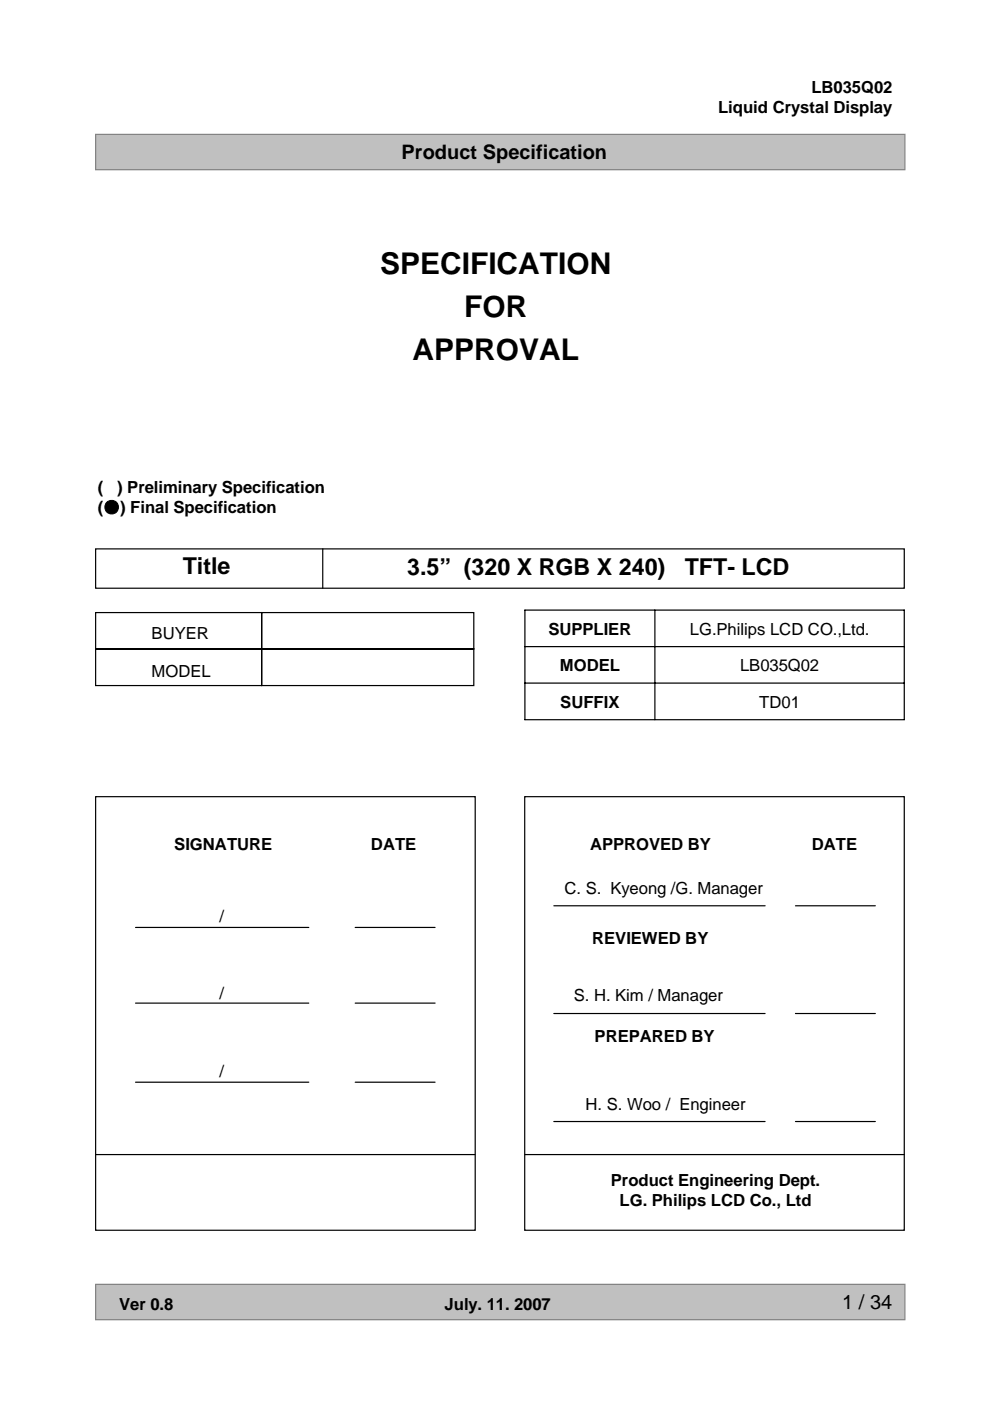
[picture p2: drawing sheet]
<svg xmlns="http://www.w3.org/2000/svg" width="210mm" height="297mm" viewBox="0 0 210 297" stroke-linecap="round" stroke-linejoin="round" font-family="sans-serif">
<defs><g id="words">
<g font-size="6.3">
<text x="80.6" y="58.1">SPECIFICATION</text>
<text x="98.4" y="67.3">FOR</text>
<text x="87.5" y="76.4">APPROVAL</text>
</g>
<g font-size="4.9">
<text x="38.8" y="121.7">Title</text>
<text x="86.3" y="121.9">3.5” (320 X RGB X 240)</text>
<text x="145.2" y="121.9">TFT- LCD</text>
</g>
<g font-size="4.2">
<text x="85.2" y="33.6">Product Specification</text>
<text x="178.6" y="277.5">1 / 34</text>
</g>
<g font-size="3.5">
<text x="152.3" y="23.9">Liquid Crystal Display</text>
<text x="172" y="19.7">LB035Q02</text>
<text x="20.7" y="104.6">(</text>
<text x="24.8" y="104.6">) Preliminary Specification</text>
<text x="20.7" y="108.8">(●) Final Specification</text>
<text x="32.1" y="135.4">BUYER</text>
<text x="116.3" y="134.5">SUPPLIER</text>
<text x="146.3" y="134.5">LG.Philips LCD CO.,Ltd.</text>
<text x="32.1" y="143.4">MODEL</text>
<text x="118.7" y="142.3">MODEL</text>
<text x="156.9" y="142.3">LB035Q02</text>
<text x="118.8" y="150">SUFFIX</text>
<text x="161" y="150">TD01</text>
<text x="37" y="180.2">SIGNATURE</text>
<text x="78.7" y="180.2">DATE</text>
<text x="125.1" y="180.2">APPROVED BY</text>
<text x="172.1" y="180.2">DATE</text>
<text x="119.7" y="189.5">C. S. Kyeong /G. Manager</text>
<text x="46.6" y="195.6">/</text>
<text x="125.5" y="200.2">REVIEWED BY</text>
<text x="46.6" y="211.7">/</text>
<text x="121.7" y="212.3">S. H. Kim / Manager</text>
<text x="126.1" y="220.9">PREPARED BY</text>
<text x="46.6" y="228.4">/</text>
<text x="124.2" y="235.3">H. S. Woo / Engineer</text>
<text x="129.5" y="251.5">Product Engineering Dept.</text>
<text x="131.4" y="255.8">LG. Philips LCD Co., Ltd</text>
<text x="25.3" y="277.7">Ver 0.8</text>
<text x="94.3" y="277.7">July. 11. 2007</text>
</g>
</g></defs>
<g fill="#c0c0c0" stroke="#808080" stroke-width=".25">
<path d="M20.3 272.3h171.6v7.5h-171.6z" fill-rule="evenodd"/>
<path d="M20.3 28.5h171.6v7.5h-171.6z" fill-rule="evenodd"/>
</g>
<g fill="none" stroke="#000" stroke-width=".25">
<path d="M20.3 116.4h171.4v8.3h-171.4zM68.4 116.4v8.3M20.3 129.9h35.2v7.7h-35.2zM20.3 137.6h35.2v7.8h-35.2zM55.5 129.9h45v7.7h-45zM55.5 137.6h45v7.8h-45zM111.3 129.3h80.4v23.3h-80.4zM111.3 137.1h80.4M138.9 129.3v23.3M111.3 144.8h80.4M20.3 168.9h80.5v91.9h-80.5zM111.3 168.9h80.4v91.9h-80.4z"/>
<path d="M28.7 196.6h36.8M75.3 196.6h16.9M117.4 192h44.8M168.7 192h16.9M28.7 212.7h36.8M75.3 212.7h16.9M117.4 214.9h44.8M168.7 214.9h16.9M28.7 229.4h36.8M75.3 229.4h16.9M117.4 237.8h44.8M168.7 237.8h16.9"/>
<path d="M20.3 244.8h80.4M111.3 244.8h80.4"/>
</g>
<use href="#words"/>
</svg>
